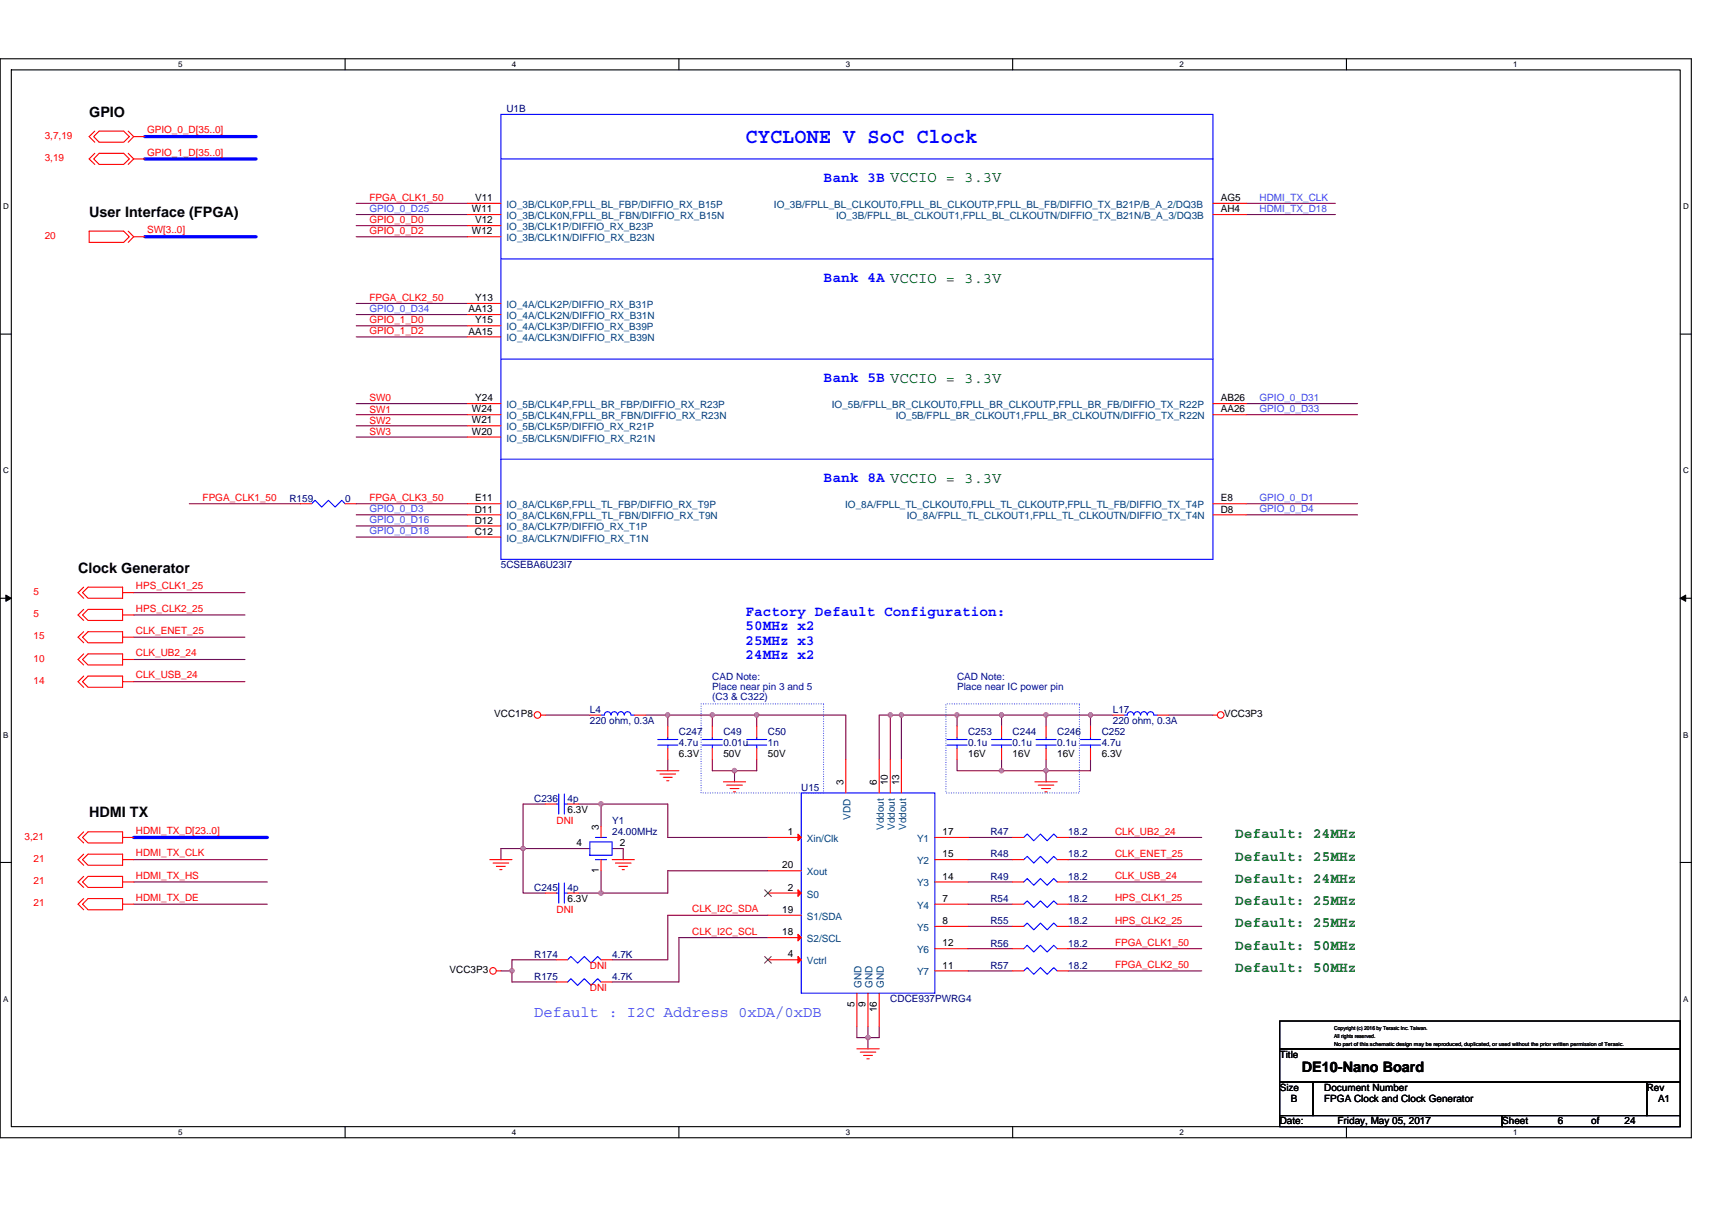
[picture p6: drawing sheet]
<svg xmlns="http://www.w3.org/2000/svg" width="297mm" height="210mm" viewBox="0 0 297 210" stroke-linecap="round" stroke-linejoin="round" font-family="sans-serif">
<defs><g id="words">
<text font-size="3.7" fill="#00f" x="129.4" y="24.8">CYCLONE V SoC Clock</text>
<text font-size="2.7" fill="#0080ff" x="92.7" y="176.4">Default : I2C Address 0xDA/0xDB</text>
<g font-size="2.5">
<text x="15.5" y="20.2">GPIO</text>
<text x="15.5" y="37.6">User Interface (FPGA)</text>
<text x="13.5" y="99.4">Clock Generator</text>
<text x="15.5" y="141.8">HDMI TX</text>
<text x="225.9" y="186.1">DE10-Nano Board</text>
</g>
<g font-size="2.5" fill="#00f">
<text x="142.9" y="31.6">Bank 3B VCCIO = 3.3V</text>
<text x="142.9" y="49">Bank 4A VCCIO = 3.3V</text>
<text x="142.9" y="66.3">Bank 5B VCCIO = 3.3V</text>
<text x="142.9" y="83.7">Bank 8A VCCIO = 3.3V</text>
<text x="129.4" y="106.9">Factory Default Configuration:</text>
<text x="129.4" y="109.4">50MHz x2</text>
<text x="129.4" y="111.9">25MHz x3</text>
<text x="129.4" y="114.4">24MHz x2</text>
</g>
<g font-size="2.5" fill="#008000">
<text x="214.3" y="149.4">Default: 25MHz</text>
<text x="214.3" y="145.5">Default: 24MHz</text>
<text x="214.3" y="153.2">Default: 24MHz</text>
<text x="214.3" y="157.1">Default: 25MHz</text>
<text x="214.3" y="160.9">Default: 25MHz</text>
<text x="214.3" y="164.8">Default: 50MHz</text>
<text x="214.3" y="168.7">Default: 50MHz</text>
</g>
<g font-size="1.7" fill="#f00">
<text x="25.5" y="23.1">GPIO_0_D[35..0]</text>
<text x="7.8" y="24.1">3,7,19</text>
<text x="7.8" y="28">3,19</text>
<text x="25.5" y="27">GPIO_1_D[35..0]</text>
<text x="64.1" y="34.8">FPGA_CLK1_50</text>
<text x="7.8" y="41.5">20</text>
<text x="25.5" y="40.5">SW[3..0]</text>
<text x="64.1" y="40.6">GPIO_0_D2</text>
<text x="64.1" y="38.7">GPIO_0_D0</text>
<text x="64.1" y="52.2">FPGA_CLK2_50</text>
<text x="64.1" y="56">GPIO_1_D0</text>
<text x="64.1" y="58">GPIO_1_D2</text>
<text x="64.1" y="69.7">SW0</text>
<text x="64.1" y="71.6">SW1</text>
<text x="64.1" y="73.5">SW2</text>
<text x="64.1" y="75.5">SW3</text>
<text x="35.2" y="86.9">FPGA_CLK1_50</text>
<text x="64.1" y="86.9">FPGA_CLK3_50</text>
<text x="5.8" y="107.1">5</text>
<text x="5.8" y="103.3">5</text>
<text x="23.6" y="106.1">HPS_CLK2_25</text>
<text x="23.6" y="102.3">HPS_CLK1_25</text>
<text x="5.8" y="111">15</text>
<text x="23.6" y="110">CLK_ENET_25</text>
<text x="23.6" y="113.9">CLK_UB2_24</text>
<text x="5.8" y="118.7">14</text>
<text x="5.8" y="114.8">10</text>
<text x="23.6" y="117.7">CLK_USB_24</text>
<text x="96.6" y="143">DNI</text>
<text x="4.3" y="145.7">3,21</text>
<text x="5.8" y="149.6">21</text>
<text x="23.6" y="144.7">HDMI_TX_D[23..0]</text>
<text x="23.6" y="148.6">HDMI_TX_CLK</text>
<text x="193.5" y="148.7">CLK_ENET_25</text>
<text x="193.5" y="144.8">CLK_UB2_24</text>
<text x="5.8" y="153.4">21</text>
<text x="23.6" y="152.5">HDMI_TX_HS</text>
<text x="193.5" y="152.6">CLK_USB_24</text>
<text x="5.8" y="157.3">21</text>
<text x="23.6" y="156.3">HDMI_TX_DE</text>
<text x="96.6" y="158.5">DNI</text>
<text x="120.1" y="158.3">CLK_I2C_SDA</text>
<text x="193.5" y="156.4">HPS_CLK1_25</text>
<text x="193.5" y="160.3">HPS_CLK2_25</text>
<text x="120.1" y="162.2">CLK_I2C_SCL</text>
<text x="193.5" y="164.1">FPGA_CLK1_50</text>
<text x="193.5" y="168">FPGA_CLK2_50</text>
<text x="102.3" y="172">DNI</text>
<text x="102.3" y="168.1">DNI</text>
</g>
<g font-size="1.7" fill="#000080">
<text x="87.9" y="19.5">U1B</text>
<text x="50.2" y="87">R159</text>
<text x="59.9" y="87">0</text>
<text x="86.9" y="98.6">5CSEBA6U23I7</text>
<text x="102.3" y="123.7">L4</text>
<text x="102.3" y="125.6">220 ohm, 0.3A</text>
<text x="193.1" y="123.7">L17</text>
<text x="193.1" y="125.6">220 ohm, 0.3A</text>
<text x="117.8" y="127.6">C247</text>
<text x="117.8" y="129.5">4.7u</text>
<text x="125.5" y="127.6">C49</text>
<text x="125.5" y="129.5">0.01u</text>
<text x="133.2" y="127.6">C50</text>
<text x="133.2" y="129.5">1n</text>
<text x="168" y="127.6">C253</text>
<text x="168" y="129.5">0.1u</text>
<text x="175.7" y="127.6">C244</text>
<text x="175.7" y="129.5">0.1u</text>
<text x="183.4" y="127.6">C246</text>
<text x="183.4" y="129.5">0.1u</text>
<text x="191.2" y="127.6">C252</text>
<text x="191.2" y="129.5">4.7u</text>
<text x="139" y="137.2">U15</text>
<text x="92.7" y="139.1">C236</text>
<text x="98.5" y="139.1">4p</text>
<text x="106.2" y="143">Y1</text>
<text x="106.2" y="144.9">24.00MHz</text>
<text x="171.8" y="144.9">R47</text>
<text x="171.8" y="148.8">R48</text>
<text x="185.4" y="144.9">18.2</text>
<text x="185.4" y="148.8">18.2</text>
<text x="92.7" y="154.6">C245</text>
<text x="98.5" y="154.6">4p</text>
<text x="171.8" y="152.7">R49</text>
<text x="185.4" y="152.7">18.2</text>
<text x="171.8" y="160.4">R55</text>
<text x="171.8" y="156.5">R54</text>
<text x="185.4" y="160.4">18.2</text>
<text x="185.4" y="156.5">18.2</text>
<text x="92.7" y="166.2">R174</text>
<text x="106.2" y="166.2">4.7K</text>
<text x="171.8" y="164.3">R56</text>
<text x="185.4" y="164.3">18.2</text>
<text x="92.7" y="170">R175</text>
<text x="106.2" y="170">4.7K</text>
<text x="154.5" y="173.9">CDCE937PWRG4</text>
<text x="171.8" y="168.1">R57</text>
<text x="185.4" y="168.1">18.2</text>
</g>
<g font-size="1.7">
<text x="82.4" y="34.9">V11</text>
<text x="211.8" y="34.9">AG5</text>
<text x="81.9" y="36.8">W11</text>
<text x="81.9" y="40.7">W12</text>
<text x="82.4" y="38.8">V12</text>
<text x="211.8" y="36.8">AH4</text>
<text x="82.5" y="52.3">Y13</text>
<text x="81.3" y="54.2">AA13</text>
<text x="81.3" y="58.1">AA15</text>
<text x="82.5" y="56.1">Y15</text>
<text x="81.9" y="71.6">W24</text>
<text x="82.5" y="69.6">Y24</text>
<text x="211.8" y="71.6">AA26</text>
<text x="211.8" y="69.6">AB26</text>
<text x="81.9" y="73.5">W21</text>
<text x="81.9" y="75.4">W20</text>
<text x="82.4" y="88.9">D11</text>
<text x="82.4" y="87">E11</text>
<text x="211.8" y="88.9">D8</text>
<text x="211.8" y="87">E8</text>
<text x="82.4" y="90.9">D12</text>
<text x="82.4" y="92.8">C12</text>
<text x="85.7" y="124.5">VCC1P8</text>
<text x="212.4" y="124.5">VCC3P3</text>
<text x="117.8" y="131.4">6.3V</text>
<text x="125.5" y="131.4">50V</text>
<text x="133.2" y="131.4">50V</text>
<text x="168" y="131.4">16V</text>
<text x="175.7" y="131.4">16V</text>
<text x="183.4" y="131.4">16V</text>
<text x="191.2" y="131.4">6.3V</text>
<text x="146.3" y="136.2" transform="rotate(-90 146.3 136.2)">3</text>
<text x="152.1" y="136.2" transform="rotate(-90 152.1 136.2)">6</text>
<text x="154.1" y="136.2" transform="rotate(-90 154.1 136.2)">10</text>
<text x="156" y="136.2" transform="rotate(-90 156 136.2)">13</text>
<text x="98.5" y="141.1">6.3V</text>
<text x="103.9" y="144" transform="rotate(-90 103.9 144)">3</text>
<text x="100" y="146.9">4</text>
<text x="107.6" y="146.9">2</text>
<text x="136.7" y="144.9">1</text>
<text x="163.6" y="144.9">17</text>
<text x="163.6" y="148.8">15</text>
<text x="103.9" y="151.5" transform="rotate(-90 103.9 151.5)">1</text>
<text x="135.7" y="150.7">20</text>
<text x="136.7" y="154.6">2</text>
<text x="163.6" y="152.7">14</text>
<text x="98.5" y="156.5">6.3V</text>
<text x="135.7" y="158.4">19</text>
<text x="163.6" y="156.5">7</text>
<text x="163.6" y="160.4">8</text>
<text x="135.7" y="162.3">18</text>
<text x="136.7" y="166.2">4</text>
<text x="163.6" y="164.2">12</text>
<text x="78" y="168.9">VCC3P3</text>
<text x="163.6" y="168.1">11</text>
<text x="148.3" y="174.7" transform="rotate(-90 148.3 174.7)">5</text>
<text x="150.2" y="174.7" transform="rotate(-90 150.2 174.7)">9</text>
<text x="152.1" y="175.6" transform="rotate(-90 152.1 175.6)">16</text>
<text x="222" y="183.6">Title</text>
<text x="222" y="189.3">Size</text>
<text x="224" y="191.3">B</text>
<text x="229.8" y="189.3">Document Number</text>
<text x="229.8" y="191.3">FPGA Clock and Clock Generator</text>
<text x="285.7" y="189.3">Rev</text>
<text x="287.7" y="191.3">A1</text>
<text x="222" y="195.1">Date:</text>
<text x="232.1" y="195.1">Friday, May 05, 2017</text>
<text x="260.6" y="195.1">Sheet</text>
<text x="270.3" y="195.1">6</text>
<text x="276.1" y="195.1">of</text>
<text x="281.9" y="195.1">24</text>
</g>
<g font-size="1.7" fill="#0080ff">
<text x="218.5" y="34.8">HDMI_TX_CLK</text>
<text x="64.1" y="36.7">GPIO_0_D25</text>
<text x="218.5" y="36.7">HDMI_TX_D18</text>
<text x="64.1" y="54.1">GPIO_0_D34</text>
<text x="218.5" y="69.6">GPIO_0_D31</text>
<text x="218.5" y="71.5">GPIO_0_D33</text>
<text x="64.1" y="88.9">GPIO_0_D3</text>
<text x="218.5" y="86.9">GPIO_0_D1</text>
<text x="218.5" y="88.9">GPIO_0_D4</text>
<text x="64.1" y="92.7">GPIO_0_D18</text>
<text x="64.1" y="90.8">GPIO_0_D16</text>
</g>
<g font-size="1.7" fill="#004080">
<text x="87.9" y="38">IO_3B/CLK0N,FPLL_BL_FBN/DIFFIO_RX_B15N</text>
<text x="87.9" y="36.1">IO_3B/CLK0P,FPLL_BL_FBP/DIFFIO_RX_B15P</text>
<text x="87.9" y="41.9">IO_3B/CLK1N/DIFFIO_RX_B23N</text>
<text x="87.9" y="39.9">IO_3B/CLK1P/DIFFIO_RX_B23P</text>
<text x="134.3" y="36.1">IO_3B/FPLL_BL_CLKOUT0,FPLL_BL_CLKOUTP,FPLL_BL_FB/DIFFIO_TX_B21P/B_A_2/DQ3B</text>
<text x="145.1" y="38">IO_3B/FPLL_BL_CLKOUT1,FPLL_BL_CLKOUTN/DIFFIO_TX_B21N/B_A_3/DQ3B</text>
<text x="87.9" y="53.4">IO_4A/CLK2P/DIFFIO_RX_B31P</text>
<text x="87.9" y="55.4">IO_4A/CLK2N/DIFFIO_RX_B31N</text>
<text x="87.9" y="59.2">IO_4A/CLK3N/DIFFIO_RX_B39N</text>
<text x="87.9" y="57.3">IO_4A/CLK3P/DIFFIO_RX_B39P</text>
<text x="87.9" y="70.8">IO_5B/CLK4P,FPLL_BR_FBP/DIFFIO_RX_R23P</text>
<text x="144.3" y="70.8">IO_5B/FPLL_BR_CLKOUT0,FPLL_BR_CLKOUTP,FPLL_BR_FB/DIFFIO_TX_R22P</text>
<text x="87.9" y="74.7">IO_5B/CLK5P/DIFFIO_RX_R21P</text>
<text x="87.9" y="76.6">IO_5B/CLK5N/DIFFIO_RX_R21N</text>
<text x="87.9" y="72.7">IO_5B/CLK4N,FPLL_BR_FBN/DIFFIO_RX_R23N</text>
<text x="155.4" y="72.7">IO_5B/FPLL_BR_CLKOUT1,FPLL_BR_CLKOUTN/DIFFIO_TX_R22N</text>
<text x="87.9" y="88.2">IO_8A/CLK6P,FPLL_TL_FBP/DIFFIO_RX_T9P</text>
<text x="146.6" y="88.2">IO_8A/FPLL_TL_CLKOUT0,FPLL_TL_CLKOUTP,FPLL_TL_FB/DIFFIO_TX_T4P</text>
<text x="87.9" y="92.1">IO_8A/CLK7P/DIFFIO_RX_T1P</text>
<text x="87.9" y="94">IO_8A/CLK7N/DIFFIO_RX_T1N</text>
<text x="87.9" y="90.1">IO_8A/CLK6N,FPLL_TL_FBN/DIFFIO_RX_T9N</text>
<text x="157.3" y="90.1">IO_8A/FPLL_TL_CLKOUT1,FPLL_TL_CLKOUTN/DIFFIO_TX_T4N</text>
<text x="147.5" y="142.2" transform="rotate(-90 147.5 142.2)">VDD</text>
<text x="140" y="146.1">Xin/Clk</text>
<text x="153.3" y="144" transform="rotate(-90 153.3 144)">Vddout</text>
<text x="155.3" y="144" transform="rotate(-90 155.3 144)">Vddout</text>
<text x="157.2" y="144" transform="rotate(-90 157.2 144)">Vddout</text>
<text x="159.1" y="146.1">Y1</text>
<text x="159.1" y="150">Y2</text>
<text x="140" y="151.9">Xout</text>
<text x="140" y="155.8">S0</text>
<text x="159.1" y="153.8">Y3</text>
<text x="140" y="159.6">S1/SDA</text>
<text x="159.1" y="157.7">Y4</text>
<text x="159.1" y="161.5">Y5</text>
<text x="140" y="163.5">S2/SCL</text>
<text x="140" y="167.3">Vctrl</text>
<text x="159.1" y="165.4">Y6</text>
<text x="149.5" y="171.4" transform="rotate(-90 149.5 171.4)">GND</text>
<text x="151.4" y="171.4" transform="rotate(-90 151.4 171.4)">GND</text>
<text x="153.3" y="171.4" transform="rotate(-90 153.3 171.4)">GND</text>
<text x="159.1" y="169.3">Y7</text>
</g>
<g font-size="1.7" fill="#0000a0">
<text x="123.6" y="117.9">CAD Note:</text>
<text x="123.6" y="119.7">Place near pin 3 and 5</text>
<text x="166" y="117.9">CAD Note:</text>
<text x="166" y="119.7">Place near IC power pin</text>
<text x="123.6" y="121.5">(C3 &amp; C322)</text>
</g>
<g font-size="1.4">
<text x="30.9" y="11.7">5</text>
<text x="88.8" y="11.7">4</text>
<text x="146.7" y="11.7">3</text>
<text x="204.7" y="11.7">2</text>
<text x="262.6" y="11.7">1</text>
<text x=".5" y="36.3">D</text>
<text x="292" y="36.3">D</text>
<text x=".5" y="82.1">C</text>
<text x="292" y="82.1">C</text>
<text x=".5" y="128">B</text>
<text x="292" y="128">B</text>
<text x=".5" y="173.8">A</text>
<text x="292" y="173.8">A</text>
<text x="30.9" y="197">5</text>
<text x="88.8" y="197">4</text>
<text x="146.7" y="197">3</text>
<text x="204.7" y="197">2</text>
<text x="262.6" y="197">1</text>
</g>
<g font-size="1">
<text x="231.5" y="178.8">Copyright (c) 2016 by Terasic Inc. Taiwan.</text>
<text x="231.5" y="181.5">No part of this schematic design may be reproduced, duplicated, or used without the prior written permission of Terasic.</text>
<text x="231.5" y="180.1">All rights reserved.</text>
</g>
</g></defs>
<path d="M0 10.2h293.5v187.2h-293.5zM2 12.1h289.5v183.4h-289.5z" fill="none" stroke="#000" stroke-width=".19"/>
<g fill="#fff">
<path d="M30.9 10.4h.8v1.6h-.8z"/>
<path d="M30.9 195.7h.8v1.6h-.8z"/>
</g>
<path d="M59.9 10.2v1.9M59.9 195.5v1.9" fill="none" stroke="#000" stroke-width=".19"/>
<g fill="#fff">
<path d="M88.8 10.4h.8v1.6h-.8z"/>
<path d="M88.8 195.7h.8v1.6h-.8z"/>
</g>
<path d="M117.8 10.2v1.9M117.8 195.5v1.9" fill="none" stroke="#000" stroke-width=".19"/>
<g fill="#fff">
<path d="M146.7 10.4h.8v1.6h-.8z"/>
<path d="M146.7 195.7h.8v1.6h-.8z"/>
</g>
<path d="M175.7 10.2v1.9M175.7 195.5v1.9" fill="none" stroke="#000" stroke-width=".19"/>
<g fill="#fff">
<path d="M204.7 10.4h.7v1.6h-.7z"/>
<path d="M204.7 195.7h.7v1.6h-.7z"/>
</g>
<path d="M233.6 10.2v1.9M233.6 195.5v1.9" fill="none" stroke="#000" stroke-width=".19"/>
<g fill="#fff">
<path d="M262.6 10.4h.7v1.6h-.7z"/>
<path d="M262.6 195.7h.7v1.6h-.7z"/>
<path d="M.5 35.1h1v1.5h-1z"/>
<path d="M292 35.1h1v1.5h-1z"/>
<path d="M.5 80.9h1v1.5h-1z"/>
<path d="M292 80.9h1v1.5h-1z"/>
</g>
<path d="M0 58h2M291.5 58h2" fill="none" stroke="#000" stroke-width=".19"/>
<g fill="#fff">
<path d="M.5 126.7h.9v1.6h-.9z"/>
<path d="M292 126.7h.9v1.6h-.9z"/>
</g>
<path d="M0 103.8h2M291.5 103.8h2" fill="none" stroke="#000" stroke-width=".19"/>
<path d="M1 103.3l1 .5-1 .6zM291.5 103.8l1-.5v1.1z" fill="#000" stroke="#000" stroke-width=".17"/>
<g fill="#fff">
<path d="M.5 172.6h.9v1.5h-.9z"/>
<path d="M292 172.6h.9v1.5h-.9z"/>
</g>
<path d="M0 149.7h2M291.5 149.7h2M222 177.2h69.5v4.8h-69.5zM222 182h69.5v5.8h-69.5zM222 187.8h5.8v5.8h-5.8zM222 193.6h38.6v1.9h-38.6zM227.8 187.8h57.9v5.8h-57.9zM260.6 193.6h30.9v1.9h-30.9zM285.7 187.8h5.8v5.8h-5.8z" fill="none" stroke="#000" stroke-width=".19"/>
<path d="M121.6 122.2h21.3v15.4h-21.3zM164.1 122.2h23.2v15.4h-23.2z" fill="none" stroke="#0080ff" stroke-width=".19" stroke-dasharray="0 .4"/>
<g fill="none" stroke="#800040" stroke-width=".19">
<path d="M61.8 35.3h19.3M61.8 39.2h19.3M61.8 37.2h19.3M216.2 37.2h15.5M216.2 35.3h15.5M61.8 41.1h19.3M61.8 56.5h19.3M61.8 58.5h19.3M61.8 52.7h19.3M61.8 54.6h19.3M61.8 70h19.3M61.8 72h19.3"/>
<path d="M61.8 73.9h19.3M61.8 75.8h19.3M216.2 70h19.3M216.2 72h19.3M32.8 87.4h19.4M61.8 87.4h19.3M61.8 93.2h19.3M61.8 91.3h19.3M61.8 89.3h19.3M216.2 87.4h19.3M216.2 89.3h19.3M23.2 102.8h19.3"/>
<path d="M23.2 106.7h19.3M23.2 110.6h19.3M23.2 114.4h19.3M23.2 118.3h19.3M94.6 124.1h7.7M94.6 139.5h-3.8v7.8M100.4 139.5h3.9M104.3 139.5v3.9M104.3 139.5h11.6v5.8h17.3M112 124.1h3.9M115.9 124.1h7.7M115.9 124.1v1.9"/>
<path d="M115.9 131.8v2M123.6 124.1h7.7M123.6 124.1v1.9M123.6 131.8v2h3.8M127.4 133.8v1.9M131.3 124.1h15.4v7.7M131.3 131.8v2h-3.9M131.3 124.1v1.9M154.5 124.1h-2v7.7M154.5 124.1h1.9M154.5 124.1v7.7M156.4 124.1v7.7"/>
<path d="M156.4 124.1h9.6M166 131.8v2h7.8M166 124.1h7.8v1.9M166 124.1v1.9M173.8 124.1h7.7M173.8 133.8h7.7M173.8 131.8v2M181.5 124.1v1.9M181.5 131.8v2M181.5 133.8v1.9M181.5 124.1h7.7M189.2 124.1h3.9"/>
<path d="M189.2 124.1v1.9M189.2 131.8v2h-7.7M202.7 124.1h7.8M23.2 149.2h23.2M23.2 156.9h23.2M23.2 153.1h23.2M90.8 147.3h-3.9v1.9M90.8 147.3h11.5M90.8 147.3v7.7h3.8M100.4 155h3.9M104.3 151.1v3.9M106.2 147.3h1.9v1.9"/>
<path d="M133.2 151.1h-17.3v3.9h-11.6M133.2 158.8h-17.3v7.8h-9.7M168 145.3h7.7M168 149.2h7.7M168 153.1h7.7M168 156.9h7.7M185.4 156.9h23.1M185.4 149.2h23.1M185.4 145.3h23.1M185.4 153.1h23.1M86.9 168.5h1.9v1.9h7.8M96.6 166.6h-7.8v1.9"/>
<path d="M133.2 162.7h-15.4v7.7h-11.6M148.7 178.1v2h1.9M150.6 178.1v2M152.5 178.1v2h-1.9M168 160.8h7.7M168 164.6h7.7M168 168.5h7.7M185.4 164.6h23.1M185.4 168.5h23.1M185.4 160.8h23.1M150.6 180.1v1.9"/>
</g>
<g fill="#f0f" stroke="#f0f" stroke-width=".19">
<circle cx="115.8" cy="124.1" r=".38"/>
<circle cx="150.6" cy="180.1" r=".38"/>
<circle cx="90.7" cy="147.2" r=".38"/>
<circle cx="104.3" cy="155" r=".38"/>
<circle cx="104.3" cy="139.5" r=".38"/>
<circle cx="189.2" cy="124.1" r=".38"/>
<circle cx="181.5" cy="124.1" r=".38"/>
<circle cx="173.8" cy="124.1" r=".38"/>
<circle cx="154.5" cy="124.1" r=".38"/>
<circle cx="166" cy="124.1" r=".38"/>
<circle cx="156.4" cy="124.1" r=".38"/>
<circle cx="181.5" cy="133.7" r=".38"/>
<circle cx="173.8" cy="133.7" r=".38"/>
<circle cx="88.8" cy="168.5" r=".38"/>
<circle cx="131.3" cy="124.1" r=".38"/>
<circle cx="123.6" cy="124.1" r=".38"/>
<circle cx="127.4" cy="133.7" r=".38"/>
</g>
<path d="M25.1 23.7h19.3M25.1 27.6h19.3M25.1 41.1h19.3M23.2 145.3h23.2" fill="none" stroke="#00f" stroke-width=".57"/>
<g fill="none" stroke="#f00" stroke-width=".19">
<path d="M16.4 22.8l-.9 .9 .9 1M16.4 26.6l-.9 1 .9 .9M17.2 22.8h4.3l.9 .9-.9 1h-4.3l-.9-1zM17.2 26.6h4.3l.9 1-.9 .9h-4.3l-.9-.9zM22.2 22.8l1 .9M22.2 26.6l1 1M23.2 23.7l-1 1M23.2 27.6l-1 .9M23.2 23.7h1.9M23.2 27.6h1.9M81.1 37.2h5.8M81.1 35.3h5.8"/>
<path d="M81.1 39.2h5.8M210.5 37.2h5.7M210.5 35.3h5.7M15.5 40.1h6l.9 1-.9 1h-6zM22.2 40.1l1 1M23.2 41.1l-1 1M23.2 41.1h1.9M81.1 41.1h5.8M81.1 54.6h5.8M81.1 52.7h5.8M81.1 58.5h5.8M81.1 56.5h5.8"/>
<path d="M81.1 73.9h5.8M81.1 75.8h5.8M81.1 70h5.8M81.1 72h5.8M210.5 72h5.7M210.5 70h5.7M52.2 87.4h1.9M59.9 87.4h1.9M81.1 91.3h5.8M81.1 93.2h5.8M81.1 87.4h5.8M81.1 89.3h5.8"/>
<path d="M210.5 87.4h5.7M210.5 89.3h5.7M14.3 110.6l1-1h6v1.9h-6zM14.5 109.6l-1 1 1 .9M14.5 105.7l-1 1 1 1M14.5 101.9l-1 .9 1 1M14.5 117.3l-1 1 1 1M14.5 113.5l-1 .9 1 1M15.3 105.7h6v2h-6l-1-1zM15.3 101.9h6v1.9h-6l-1-1zM15.3 117.3h6v2h-6l-1-1zM15.3 113.5h6v1.9h-6l-1-1z"/>
<path d="M21.3 110.6h1.9M21.3 106.7h1.9M21.3 102.8h1.9M21.3 118.3h1.9M21.3 114.4h1.9M93.8 124.1h.8M94.6 139.5h2M98.5 139.5h1.9M102.3 124.1h2M110.1 124.1h1.9M113.9 133.8h3.9M114.5 134.3h2.7"/>
<path d="M115.1 134.9h1.5M115.7 135.5h.4M115.9 126v2M115.9 129.9v1.9M123.6 126v2M123.6 129.9v1.9M125.5 135.7h3.9M126.1 136.2h2.7M126.7 136.8h1.5M127.3 137.4h.3M131.3 126v2M131.3 129.9v1.9"/>
<path d="M146.7 131.8v5.8M152.5 131.8v5.8M154.5 131.8v5.8M156.4 131.8v5.8M166 126v2M166 129.9v1.9M173.8 126v2M173.8 129.9v1.9M179.6 135.7h3.8M180.1 136.2h2.7M180.7 136.8h1.6M181.3 137.4h.4"/>
<path d="M181.5 126v2M181.5 129.9v1.9M189.2 126v2M189.2 129.9v1.9M193.1 124.1h1.9M200.8 124.1h1.9M210.5 124.1h.7M14.5 144.4l-1 .9 1 1M14.5 155.9l-1 1 1 1M14.5 152.1l-1 1 1 .9M14.5 148.2l-1 1 1 1M15.3 144.4h6v1.9h-6l-1-1z"/>
<path d="M15.3 155.9h6v2h-6l-1-1zM15.3 152.1h6v1.9h-6l-1-.9zM15.3 148.2h6v2h-6l-1-1zM21.3 145.3h1.9M21.3 156.9h1.9M21.3 153.1h1.9M21.3 149.2h1.9M85 149.2h3.8M85.6 149.8h2.7M86.1 150.3h1.6M86.7 150.9h.4M94.6 155h2"/>
<path d="M98.5 155h1.9M102.3 147.3h.1M104.3 149.2v1.9M104.3 143.4v1.9M106.2 149.2h3.9M106.2 147.3h.1M106.8 149.8h2.7M107.4 150.3h1.5M107.9 150.9h.4M133.2 145.3h5.8M133.2 151.1h5.8M133.2 155h5.8"/>
<path d="M133.2 158.8h5.8M162.2 145.3h5.8M162.2 149.2h5.8M162.2 153.1h5.8M162.2 156.9h5.8M175.7 156.9h1.9M175.7 153.1h1.9M175.7 145.3h1.9M175.7 149.2h1.9M183.4 156.9h2M183.4 153.1h2M183.4 145.3h2"/>
<path d="M183.4 149.2h2M86.1 168.5h.8M96.6 170.4h1.9M96.6 166.6h1.9M104.3 170.4h1.9M104.3 166.6h1.9M133.2 162.7h5.8M133.2 166.6h5.8M148.7 172.4v5.7M150.6 172.4v5.7M152.5 172.4v5.7M162.2 160.8h5.8"/>
<path d="M162.2 164.6h5.8M162.2 168.5h5.8M175.7 168.5h1.9M175.7 164.6h1.9M175.7 160.8h1.9M183.4 168.5h2M183.4 164.6h2M183.4 160.8h2M148.7 182h3.8M149.3 182.6h2.7M149.8 183.2h1.6M150.4 183.7h.4"/>
<circle cx="93.3" cy="124.1" r=".57"/>
<circle cx="211.8" cy="124.1" r=".57"/>
<circle cx="85.5" cy="168.5" r=".57"/>
</g>
<g fill="none" stroke="#00f" stroke-width=".19">
<path d="M86.9 19.9h123.6v77.2h-123.6zM86.9 27.6h123.6M86.9 44.9h123.6M86.9 62.3h123.6M86.9 79.7h123.6M54.1 87.4l.6-.6 1.1 1.2 1.2-1.2 1.1 1.2 1.2-1.2 .6 .6M96.6 139.5h.3M96.9 137.8v3.5M97.9 139.5h.6M97.9 137.8v3.5M107.1 124.1a.57 .57 0 0 0-.5-.6 .57 .57 0 0 0-.6 .6 .57 .57 0 0 0-.6-.6 .57 .57 0 0 0-.5 .6h-.6M107.2 124.1a.57 .57 0 0 1 .5-.6 .57 .57 0 0 1 .6 .6 .58 .58 0 0 1 .6-.6 .58 .58 0 0 1 .6 .6h.6"/>
<path d="M114.1 129.3h3.5M114.1 128.3h3.5M115.9 128v.3M115.9 129.3v.6M121.9 129.3h3.4M121.9 128.3h3.4M123.6 128v.3M123.6 129.3v.6M129.6 129.3h3.4M129.6 128.3h3.4M131.3 128v.3M131.3 129.3v.6"/>
<path d="M139 137.6h23.2v34.8h-23.2zM164.3 129.3h3.5M164.3 128.3h3.5M166 128v.3M166 129.3v.6M172 129.3h3.5M172 128.3h3.5M173.8 128v.3M173.8 129.3v.6M179.8 129.3h3.4M179.8 128.3h3.4M181.5 128v.3"/>
<path d="M181.5 129.3v.6M187.5 129.3h3.4M187.5 128.3h3.4M189.2 128v.3M189.2 129.3v.6M196.7 124.1a.57 .57 0 0 0-.6-.6 .57 .57 0 0 0-.5 .6h-.6M196.7 124.1a.57 .57 0 0 1 .6-.6 .57 .57 0 0 1 .6 .6M197.9 124.1a.57 .57 0 0 1 .6-.6 .57 .57 0 0 1 .5 .6 .57 .57 0 0 1 .6-.6 .57 .57 0 0 1 .6 .6M200.2 124.1h.6M96.6 155h.3M96.9 153.2v3.5M97.9 155h.6"/>
<path d="M97.9 153.2v3.5M102.3 146.1h3.9v2.3h-3.9zM103.3 149.2h1.9M103.3 145.3h1.9M177.6 156.9l.6-.6 1.2 1.2 1.1-1.2 1.2 1.2 1.1-1.2 .6 .6M177.6 153.1l.6-.6 1.2 1.1 1.1-1.1 1.2 1.1 1.1-1.1 .6 .6M177.6 145.3l.6-.6 1.2 1.2 1.1-1.2 1.2 1.2 1.1-1.2 .6 .6M177.6 149.2l.6-.6 1.2 1.2 1.1-1.2 1.2 1.2 1.1-1.2 .6 .6M98.5 170.4l.6-.6 1.1 1.2 1.2-1.2 1.1 1.2 1.2-1.2 .6 .6M98.5 166.6l.6-.6 1.1 1.1 1.2-1.1 1.1 1.1 1.2-1.1 .6 .6M177.6 168.5l.6-.6 1.2 1.2 1.1-1.2 1.2 1.2 1.1-1.2 .6 .6M177.6 164.6l.6-.6 1.2 1.2 1.1-1.2 1.2 1.2 1.1-1.2 .6 .6"/>
<path d="M177.6 160.8l.6-.6 1.2 1.2 1.1-1.2 1.2 1.2 1.1-1.2 .6 .6"/>
</g>
<g fill="#f00" stroke="#f00" stroke-width=".19">
<path d="M138.4 144.8l.6 .5-.6 .6z"/>
<path d="M138.4 154.4l.6 .6-.6 .6z"/>
<path d="M138.4 162.1l.6 .6-.6 .6z"/>
<path d="M138.4 166l.6 .6-.6 .5z"/>
</g>
<path d="M132.7 154.4l1.1 1.2M133.8 154.4l-1.2 1.2M132.7 166l1.1 1.2M133.8 166l-1.2 1.2" fill="none" stroke="#804000" stroke-width=".17"/>
<use href="#words"/>
</svg>
